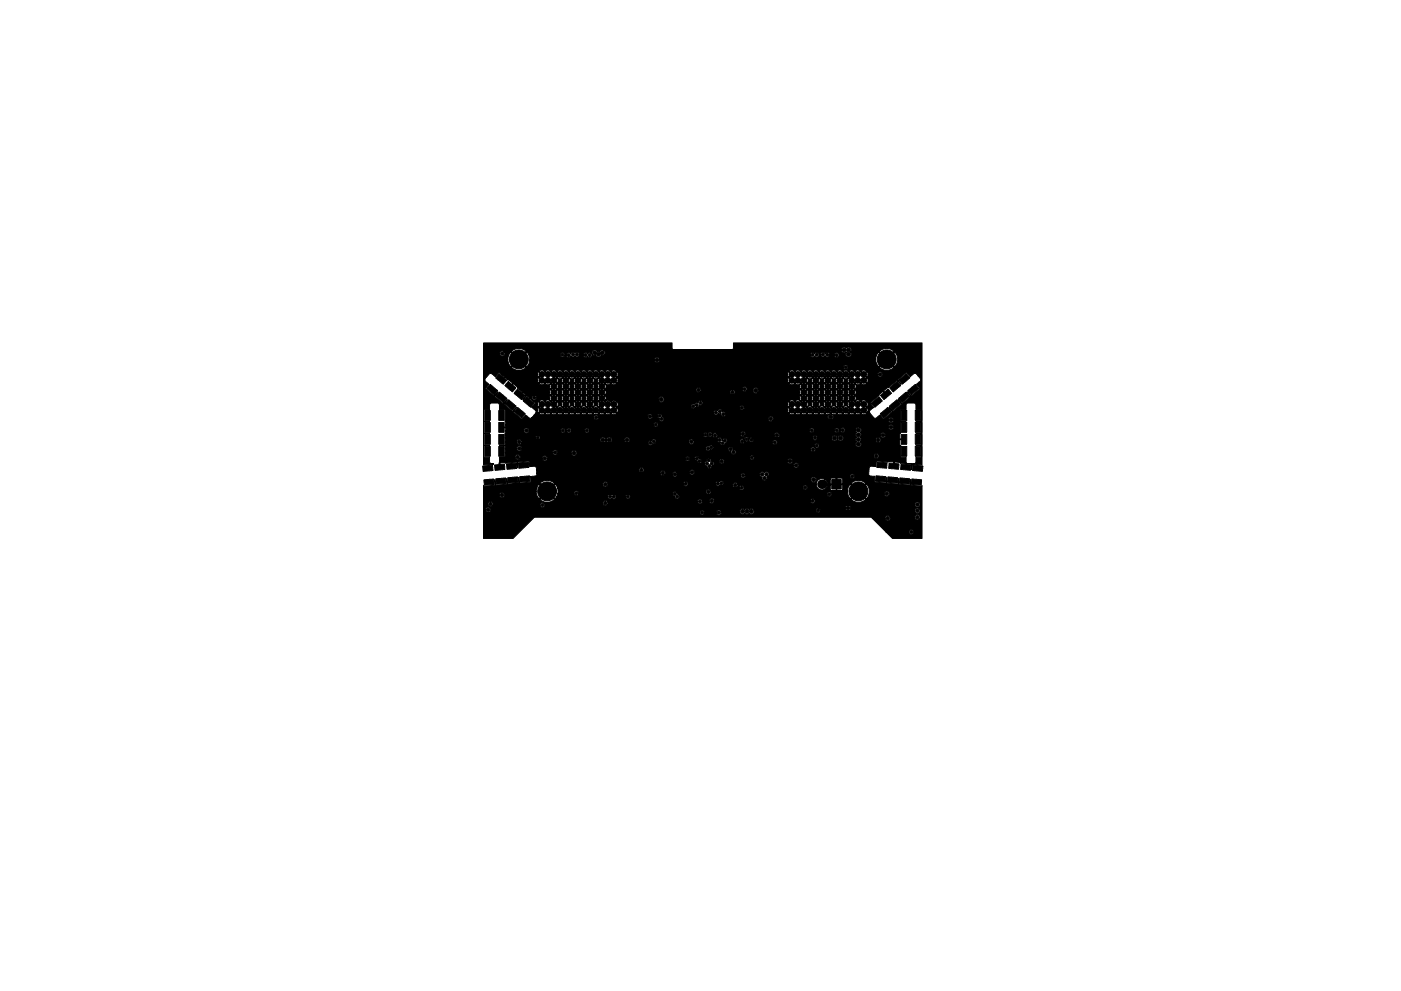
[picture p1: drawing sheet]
<svg xmlns="http://www.w3.org/2000/svg" width="297mm" height="210mm" viewBox="0 0 297 210" stroke-linecap="round" stroke-linejoin="round" font-family="sans-serif">
<g fill="#000" stroke="#000" stroke-width=".21">
<path d="M105.8 79.3l1.6 1.3-.7 .9-1.6-1.3zM102.5 72.8h40v1.1l.4 .4 12.2-.1 .4-.3v-1.1h40v25.8l-2-.1-.2 1.2v-1.2l-.7-.1 1.4-.1 .2-.3v-1h1l.2-.1v-2.3l-1.2-.1 1.2-.1v-2.3l-.1-.1-1.1-.1 1.2-.1v-2.2l-.1-.2h-1.1l1.2-.1v-2.2l-.1-.2h-1.1v-1l-.3-.4h-1.4l-.4 .4v1h-1l-.2 .1v2.3l1.2 .1-1.2 .1 .1 2.4-.2 .2v1l1 .1-.1 .1-.9 .1v.9l.2 .3-.1 2.2 .2 .2h1v1l.4 .4-1.6-.1-.2-.2-1-.1-.1 1h-.2v-1l-.9-.1-.3 .2-2.3-.3-.2 1.2-1-.1-.4 .2-.1 1.4 .2 .4 1.1 .2-.1 1 .2 .2 2.2 .2 .2-1.2v1l.1 .2 2.2 .2 .2-1.2v1.1l.1 .1 2.3 .2 .2-1.2-.1 1.1 .2 .1 2.1 .2 .2-.1v11.2h-6.3l-1.3-1.3h4.8a.5 .5 0 0 0 .7 .4 .5 .5 0 0 0 0-.9 .5 .5 0 0 0-.7 .4l-4.8 .1-2.9-2.9h2.7a.55 .55 0 0 0 .6 .5 .55 .55 0 0 0 .4-.7l5.3 .1a.55 .55 0 0 0 .9 .3 .55 .55 0 0 0-.2-1 .55 .55 0 0 0-.7 .6h-5.3a.55 .55 0 0 0-.6-.4 .55 .55 0 0 0-.4 .6h-2.7l-.5-.3h-71l-.3 .2-4.4 4.3h-6.3v-5.4h45.9a.5 .5 0 0 0 .5 .4 .5 .5 0 0 0 .5-.4l2.5 .1a.55 .55 0 0 0 .7 .4 .55 .55 0 0 0 .3-.8h4v.2a.6 .6 0 0 0 1 .2 .59 .59 0 0 0 .9 0 .6 .6 0 0 0 .8 .1 .6 .6 0 0 0 .3-.7h13.1l.2 .4 .3 .1 .5-.4 20 .1a.55 .55 0 0 0 .9 .3 .55 .55 0 0 0-.2-1 .55 .55 0 0 0-.7 .6h-20l-.1-.4-.3-.2 5.7 .1a.55 .55 0 0 0 .9 .3 .55 .55 0 0 0-.2-1 .55 .55 0 0 0-.7 .6h-5.8l-.4 .2-.1 .3h-13.1l-.1-.1a.6 .6 0 0 0-1-.1 .6 .6 0 0 0-.9 0 .6 .6 0 0 0-.7-.2 .6 .6 0 0 0-.3 .6h-4a.55 .55 0 0 0-.7-.3 .55 .55 0 0 0-.3 .6l-2.5-.1a.5 .5 0 0 0-.5-.4 .5 .5 0 0 0-.5 .5h-45.9v-.6l.5 .1a.55 .55 0 0 0 .9 .3 .55 .55 0 0 0-.2-1 .55 .55 0 0 0-.7 .6h-.5v-1.2l1 .1a.55 .55 0 0 0 .5 .4 .55 .55 0 0 0 .5-.3l10 .1a.5 .5 0 0 0 .8 .3 .5 .5 0 0 0 0-.8h12.5l.2 .4 .4 .1 .4-.2 65.2 .1a.55 .55 0 0 0 .9 .3 .55 .55 0 0 0-.2-1 .55 .55 0 0 0-.7 .6h-65.2l.1-.3-.1-.4 19.1 .1a.5 .5 0 0 0 .6 .4 .5 .5 0 0 0 .4-.6l1.5 .1a.55 .55 0 0 0 .5 .4 .55 .55 0 0 0 .5-.5l20.4 .1a.5 .5 0 0 0 .8 .3 .5 .5 0 0 0 0-.8h7.9l.2 .3a2.14 2.14 0 0 0 2.8-.3l-1.5-1.6-1.5 1.6-8.2-.1-.4 .1-.1 .4h-20.4a.55 .55 0 0 0-.5-.6 .55 .55 0 0 0-.5 .6h-1.5l-.2-.3-.3-.1-.4 .2-.1 .3h-19.1l-.5-.2a.55 .55 0 0 0-.5 .6h-12.5l-.3-.1-.4 .1-.1 .4-10-.1a.55 .55 0 0 0-.4-.7 .55 .55 0 0 0-.6 .6h-1v-1.1h12l.2 .3a2.14 2.14 0 0 0 2.8-.3l-1.5-1.6-1.5 1.6h-12v-.8l3.4 .1a.55 .55 0 0 0 .9 .3 .55 .55 0 0 0-.2-1 .55 .55 0 0 0-.7 .6h-3.4v-.9h11.2l.1 .9 .6 .7 1.5-1.6h.2l1.5 1.6 .4-.4h10.9l.3 .4 .5-.1 .5 .2 .3-.2 .1-.3h2a.5 .5 0 0 0 .8 .4 .5 .5 0 0 0 0-.9 .5 .5 0 0 0-.8 .4l-2 .1-.1-.4-.5-.1a.27 .27 0 0 1-.3 .2 .27 .27 0 0 1-.2-.2l-.5 .1-.1 .4h-10.9l.3-.7h3.4l.2 .3 .3 .1 .5-.3h19.9l.2 .4a.4 .4 0 0 1 .4 .5 .5 .5 0 0 0 .8 0 .5 .5 0 0 0-.1-.8l31.5 .1a.5 .5 0 0 0 .8 .3 .5 .5 0 0 0-.2-.9 .5 .5 0 0 0-.6 .5h-31.5h-.3l-.2-.5h6.3a.55 .55 0 0 0 .6 .5 .55 .55 0 0 0 .4-.7h29l.1 .9 .6 .7 1.5-1.6h.2l1.5 1.6 .3-.2 .4-.8 3.2 .1a.55 .55 0 0 0 .9 .3 .55 .55 0 0 0-.2-1 .55 .55 0 0 0-.7 .6l-3.2-.1a1.96 1.96 0 0 0-.7-2l-1.5 1.5h-.2l-1.5-1.5-.5 .6-.2 .9h-29a.55 .55 0 0 0-.6-.4 .55 .55 0 0 0-.4 .6l-6.6-.1-.4 .2-.1 .3h-19.9a.5 .5 0 0 0-.4-.6 .5 .5 0 0 0-.6 .5h-3.4l-.1-1.2h38.6l.1 .4 .4 .1 .3-.2 .1-.3h12.6a.5 .5 0 0 0 .7 .3 .5 .5 0 0 0 0-.8 .5 .5 0 0 0-.7 .4l-12.6 .1a.5 .5 0 0 0-.5-.5 .5 .5 0 0 0-.4 .5h-38.6l-.4-.7h10a.55 .55 0 0 0 .6 .5 .55 .55 0 0 0 .5-.6h16l.2 .3 .3 .1 .4-.1 .1-.3h5.8l.1 .2 .4 .2 .4-.2 2.8 .1a.55 .55 0 0 0 .6 .5 .55 .55 0 0 0 .4-.8l16.7 .1a1.19 1.19 0 0 0 1.1 1.1 1.19 1.19 0 0 0 1.2-1h.6v.9l.3 .3 1-.1v-1.2h.1l.1 1.3h.9l.3-.3-.1-1-3.2 .1a1.16 1.16 0 0 0-.5-1.2h1.1l.1 1h1.2v-1.2h.1v1.2l3.1-.1 1.5 1.6 1.5-1.6a2.07 2.07 0 0 0-3 0h-1.8v-.9l-.3-.3h-2.1l-.3 .3-1.3-.1a1.2 1.2 0 0 0-1.6 1.1h-16.7a.55 .55 0 0 0-.7-.3 .55 .55 0 0 0-.3 .6h-2.2a.5 .5 0 0 0 .1-.8 .5 .5 0 0 0-.8 .1l-.5-.1-.3 .5h-5.8a.5 .5 0 0 0-.5-.5 .5 .5 0 0 0-.5 .5h-16l-.1-.3a.55 .55 0 0 0-.7-.2 .55 .55 0 0 0-.3 .6l-10.2-.1-1.5 1.5h-.2l-1.5-1.5-.5 .6-.2 .9h-11.2v-1.2l.2 .1 2.2-.2v-1.1l.1 1 .2 .1 2.2-.2 .1-1.2 .1 1.1 .1 .1 6.8-.1 1.5 1.6 1.5-1.6a2.07 2.07 0 0 0-3 0h-5.7l1.2-.1-.1-1.2 .3 1.2 2.3-.2v-1.2l1.1-.1 .2-.3v-.3l26.2 .1a.55 .55 0 0 0 .9 .2l1.7 .1a.55 .55 0 0 0 .4 .4 .55 .55 0 0 0 .6-.3l13.5 .1a.5 .5 0 0 0 .6 .4 .5 .5 0 0 0 .3-.7h3.1l.1 .3a.44 .44 0 0 1 .4 .6 .55 .55 0 0 0 .9 .2h9.4v.1a.6 .6 0 0 0 1 .3 .6 .6 0 0 0-.2-1 .6 .6 0 0 0-.8 .6h-9.4l.1-.6 .2-.1h17.4a.5 .5 0 0 0 .8 .4 .5 .5 0 0 0 0-.9 .5 .5 0 0 0-.8 .4l-17.4 .1a.55 .55 0 0 0 .1-.8 .55 .55 0 0 0-.9 0l-.1-.1a.55 .55 0 0 0-.6 0 .55 .55 0 0 0-.2 .5h-3.1l-.5-.3-.3 .2-.1 .3h-13.5v-.3l-.1-.3h2.7a.55 .55 0 0 0 .8 .4 .55 .55 0 0 0 0-.9 .55 .55 0 0 0-.8 .4v.1l-2.8-.1a.55 .55 0 0 0-.8 .5l-1.6-.1a.55 .55 0 0 0-.4-.8 .55 .55 0 0 0-.6 .6h-26.2v-.6l21.7 .1a.55 .55 0 0 0 .9 .3 .55 .55 0 0 0-.2-1 .55 .55 0 0 0-.7 .6h-21.7l-.2-.8h-1.3l-.1-.6h37.2l.2 .3a.4 .4 0 0 1 .4 .5l.5 .2 .3-.3 .1-.3h.2h17.2a.55 .55 0 0 0 .8 .4 .55 .55 0 0 0 0-.9 .55 .55 0 0 0-.8 .4v.1h-17.2l.3-.5-.3-.4h1.4a.55 .55 0 0 0 .5 .5 .55 .55 0 0 0 .5-.5l13.5 .1a.55 .55 0 0 0 .9 .3 .55 .55 0 0 0-.2-1 .55 .55 0 0 0-.7 .6l-13.5-.1a.55 .55 0 0 0-.5-.5 .55 .55 0 0 0-.5 .6h-1.8a.5 .5 0 0 0-.4-.7 .5 .5 0 0 0-.5 .7l-.3 .1-.1 .4h-37.2v-.5l-.2-.1-2.2 .2v1.2l-.1-1-.2-.1-2.3 .2-.2-.2-1 .1v1h-.1l-.1-.9 .1-1.3h3.3l.1 .2a.55 .55 0 0 0 .9 .1l4.8 .1a.55 .55 0 0 0 .5 .4 .55 .55 0 0 0 .5-.5h29.3l.1 .4 .4 .1 .3-.2 .2-.2h1l.1 .3a.4 .4 0 0 1 .5 .5 .5 .5 0 0 0 .8-.1 .5 .5 0 0 0-.5-.7v-.3h10.7a.5 .5 0 0 0 .6 .4 .5 .5 0 0 0 .3-.7l25.5 .1a.55 .55 0 0 0 .9 .3 .55 .55 0 0 0-.2-1 .55 .55 0 0 0-.7 .6h-25.5l-.5-.2-.3 .1-.1 .4h-10.7l-.5-.3-.3 .2-.1 .4h-1a.5 .5 0 0 0-.5-.6 .5 .5 0 0 0-.5 .5h-29.3a.55 .55 0 0 0-.5-.6 .55 .55 0 0 0-.5 .6h-4.8a.55 .55 0 0 0-.3-.8 .55 .55 0 0 0-.7 .5h-3.3h1.1l.1-1 10.1 .1a.55 .55 0 0 0 .5 .4 .55 .55 0 0 0 .5-.3h2.9v.1a.6 .6 0 0 0 1 .3 .6 .6 0 0 0-.2-1 .6 .6 0 0 0-.8 .6h-2.9a.55 .55 0 0 0-.4-.7 .55 .55 0 0 0-.6 .5h-10.1v-.8h2.5l.1 .3a.55 .55 0 0 0 .6 .2 .55 .55 0 0 0 .3-.5h39l.2 .3 .3 .1 .5-.2 .5-.1h3.3l.2 .4a.31 .31 0 0 1 .4 .1 .31 .31 0 0 1 0 .4 .55 .55 0 0 0 1 0 .55 .55 0 0 0-.6-.8h16.5a.5 .5 0 0 0 .7 .3 .5 .5 0 0 0 0-.8 .5 .5 0 0 0-.7 .4l-16.5 .1a.55 .55 0 0 0-.5-.7 .55 .55 0 0 0-.5 .6h-3.3l.2-.3-.1-.4 21.5 .1a.5 .5 0 0 0 .8 .2 .5 .5 0 0 0-.2-.8 .5 .5 0 0 0-.6 .5h-21.5l-.4-.2-.4 .3-.6 .1-.2 .4-39-.1a.55 .55 0 0 0-.5-.5 .55 .55 0 0 0-.5 .6h-2.5l-.1-.7h-1.1l1.1-.1 .1-.6h2.5l.1 .3a.55 .55 0 0 0 .9-.1h26.8l.3 .4 .5-.1a.32 .32 0 0 1 .5-.2l.4-.3 7 .1a.55 .55 0 0 0 .7 .3 .55 .55 0 0 0 .2-.8h5.1l.2 .3 .4 .2a.5 .5 0 0 0 .4 .6 .5 .5 0 0 0 .6-.5l.5-.3h2.7l.1 .2 .3 .2 .5-.2 6 .1a.5 .5 0 0 0 .8 .2 .5 .5 0 0 0-.1-.8 .5 .5 0 0 0-.7 .5h-6l.1-.4 .4 .2 .5-.3a.5 .5 0 0 0 .7 .4 .5 .5 0 0 0 .1-.9h12.7l.2 .4 .3 .1 .5-.4h3l.1 .1a.65 .65 0 0 0 .6 .4 .65 .65 0 0 0 .6-.5 .6 .6 0 0 0 .9 .5 .6 .6 0 0 0 0-1.1 .6 .6 0 0 0-.9 .5l-.1 .1a.6 .6 0 0 0-.6-.6 .6 .6 0 0 0-.6 .6h-3a.5 .5 0 0 0-.5-.6 .5 .5 0 0 0-.5 .5l-13.1-.1-.4 .5a.5 .5 0 0 0-.6-.6 .5 .5 0 0 0-.4 .7l-.5-.3-.3 .2-.1 .4-2.7-.1a.5 .5 0 0 0-.5-.6 .5 .5 0 0 0-.5 .6l-.1-.1a.5 .5 0 0 0-.4-.6 .5 .5 0 0 0-.6 .5h-5.1a.55 .55 0 0 0-.6-.2 .55 .55 0 0 0-.4 .6l-6.9-.1a.55 .55 0 0 0-.4-.5 .55 .55 0 0 0-.7 .3l-.4 .1-.2 .4h-26.8l-.1-.6h16.7v.1a.6 .6 0 0 0 .7 .4 .6 .6 0 0 0 .5-.5l.2 .1a.6 .6 0 0 0 .7 .4 .6 .6 0 0 0 .5-.5h2.5v.1a.6 .6 0 0 0 1 .3 .6 .6 0 0 0-.2-1 .6 .6 0 0 0-.8 .6h-2.5v-.1a.6 .6 0 0 0-.7-.5 .6 .6 0 0 0-.5 .6l-.2-.1a.6 .6 0 0 0-.7-.5 .6 .6 0 0 0-.5 .6l-16.8-.1a.55 .55 0 0 0-.6 0 .55 .55 0 0 0-.2 .5h-2.5v-.9l6.4 .1a.5 .5 0 0 0 .8 .2 .5 .5 0 0 0-.1-.8 .5 .5 0 0 0-.7 .5h-6.4v-.6h42l.2 .3 .3 .1 .4-.1 .1-.4 .1 .3 .3 .2 .5-.3a.53 .53 0 0 0 .7 .4 .53 .53 0 0 0 .3-.7l5 .1a.55 .55 0 0 0 .9 .2l6.3 .1a.55 .55 0 0 0 .9 .3 .55 .55 0 0 0-.2-1 .55 .55 0 0 0-.7 .6l-6.2-.1a.55 .55 0 0 0-.4-.8 .55 .55 0 0 0-.7 .6h-4.9l-.4-.3-.4 .2-.2 .4a.5 .5 0 0 0-.4-.7 .5 .5 0 0 0-.5 .5 .5 .5 0 0 0-.5-.5 .5 .5 0 0 0-.5 .6h-42l-.1-.3 .2-.2v-.4h3.9a.55 .55 0 0 0 .5 .5 .55 .55 0 0 0 .5-.5h6.7l.2 .3 .3 .1 .4-.1 .1-.3h.3a.5 .5 0 0 0 .5 .4 .5 .5 0 0 0 .5-.4h2.8l.2 .3 .3 .1 .4-.1 .1-.4h46.7a.5 .5 0 0 0 .5 .5 .5 .5 0 0 0 .5-.5h4.3l.2 .4 .3 .1 .4-.2 .1-.3h.3a.5 .5 0 0 0 .5 .4 .5 .5 0 0 0 .5-.4h2.2l.3 .4-.2 .2a.59 .59 0 0 0 .2 .8l-.2 .2a.59 .59 0 0 0 .2 .8 .6 .6 0 0 0-.2 .9 .6 .6 0 0 0 1 0 .6 .6 0 0 0-.2-.9l.3-.3h3.1a.55 .55 0 0 0 .8 .4 .55 .55 0 0 0 0-.9 .55 .55 0 0 0-.8 .4v.1h-3.1l-.1-.4a.32 .32 0 0 1-.1-.3 .32 .32 0 0 1 .2-.3l4.1 .1a.55 .55 0 0 0 .9 .3 .55 .55 0 0 0-.2-1 .55 .55 0 0 0-.7 .6h-4.1v-.3l-.3-.4 .2-.1a.59 .59 0 0 0-.3-.9l6.2 .1a.55 .55 0 0 0 .9 .3 .55 .55 0 0 0-.2-1 .55 .55 0 0 0-.7 .6h-6.2a.6 .6 0 0 0-.8 .6l-2.2-.1a.5 .5 0 0 0-.5-.4 .5 .5 0 0 0-.5 .5l-.3-.1a.5 .5 0 0 0-.5-.4 .5 .5 0 0 0-.5 .5l-4.3-.1a.5 .5 0 0 0-.5-.4 .5 .5 0 0 0-.5 .5h-46.7a.5 .5 0 0 0-.5-.4 .5 .5 0 0 0-.5 .5l-2.8-.1a.5 .5 0 0 0-.5-.4 .5 .5 0 0 0-.5 .5l-.3-.1a.5 .5 0 0 0-.5-.4 .5 .5 0 0 0-.5 .5l-6.7-.1a.55 .55 0 0 0-.5-.5 .55 .55 0 0 0-.5 .6h-3.9l-.1-.7-.8 .1-.1-.2h.9l.1-.5 31.3 .1a.5 .5 0 0 0 .8 .2 .5 .5 0 0 0-.1-.8 .5 .5 0 0 0-.7 .5h-31.3v-.6l-.2-.2 .1-2.3-1.2-.1v-1l-.3-.4h-1.4l-.4 .4v1h-1l-.2 .2v2.2l1.2 .1h-1l-.2 .2v2.2l1.2 .2-1.2 .1v2.2l.1 .2h1.1l-1.2 .1v2.2l.1 .2h1.1l.1 1.2 .3 .2h.5l-.1 .1-2.1 .2v-18.1h.3l.9 .9-.7 .8 .1 .3 1.6 1.4 .9-.9-.6 .9v.2l1.7 1.4 .8-.8-.6 .8v.2l1.7 1.4 .9-.8-.7 1 1.8 1.5 .8-.9 1 .7 .4-.1h13.1a.5 .5 0 0 0 .6 .4 .5 .5 0 0 0 .4-.6l10.4 .1a.55 .55 0 0 0 .6 .4 .55 .55 0 0 0 .4-.7h1l.5 .5a.5 .5 0 0 0 .4 .7 .5 .5 0 0 0 .6-.5l22.1 .1a.55 .55 0 0 0 .9 .2l24.6 .1a.55 .55 0 0 0 .9 .3 .55 .55 0 0 0-.2-1 .55 .55 0 0 0-.7 .6l-24.5-.1a.55 .55 0 0 0-.4-.8 .55 .55 0 0 0-.6 .6h-22.1l-.2-.4a.27 .27 0 0 1-.3-.1 .27 .27 0 0 1 0-.4l-.1-.2-.4-.1-.3 .2-.2 .3h-1a.55 .55 0 0 0-.6-.4 .55 .55 0 0 0-.4 .6h-10.4l-.3-.3h-.2l-.4 .1-.1 .4h-13.1l.7-.9h.8l.6 .3 .7-.3a.68 .68 0 0 0 1.1 0l.7 .3 .7-.3a.68 .68 0 0 0 1.1 0l.8 .3 .7-.3a.68 .68 0 0 0 1.1 0l.7 .3 .7-.3a.68 .68 0 0 0 1.1 0l.8 .3 .7-.3a.68 .68 0 0 0 1.1 0l.7 .3 .7-.3a.68 .68 0 0 0 1.1 0l.7 .3 .6-.3-.6-.6-.5 .6-.8-.6-.5 .6-.7-.6-.6 .6-.7-.6-.5 .6-.8-.6-.5 .6-.7-.6-.6 .6-.7-.6-.6 .6-.7-.6-.5 .6-.7-.6-.6 .6-.7-.6-.6 .6-.7-.6-.5 .6-.8-.6-.5 .6-.7-.6-.6 .6h-.8l.2-.3-.2-.3h.5l.2 .5 .6-.5-.6-.6-.2 .6h-.5l-.7-.7h1.5l1.2 1.2 .6-.6 .5 .5h.3l1-.9-.4 .5 .4 .4h.3l.4-.4h.2l.5 .5 .6-.5-.4-.5 .5 .4 .4-.4-.4 .5 .6 .5 .5-.5h.2l.4 .4h.3l.4-.4-.4-.5 .5 .4 .5-.4-.4 .5 .5 .5 .6-.5h.2l.4 .4h.3l.4-.4-.4-.5 .4 .4 .5-.4-.4 .5 .4 .4h.3l.4-.4h.2l.5 .5 .6-.5-.4-.5 1.1 1 .7-.6 .6 .6 .5-.5h.2l.6 .5h20.5l.2 .3 .3 .2 .5-.4 .5 .1a.5 .5 0 0 0 .6 .6 .5 .5 0 0 0 .4-.7h13.5l.6 .3 .7-.3a.68 .68 0 0 0 1.1 0l.7 .3 .7-.3a.68 .68 0 0 0 1.1 0l.8 .3 .7-.3a.68 .68 0 0 0 1.1 0l.5 .3 .5-.1-.1 .1a.6 .6 0 0 0 .1 1 .6 .6 0 0 0 .9-.5 .6 .6 0 0 0-.8-.6l.3-.2 .6 .3 .7-.3a.68 .68 0 0 0 1.1 0l.7 .3 .7-.3a.68 .68 0 0 0 1.1 0l.8 .3 .7-.3a.68 .68 0 0 0 1.1 0l-.6-.6-.5 .6-.7-.6-.6 .6-.7-.6-.6 .6-.7-.6-.5 .6-.8-.6-.5 .6-.7-.6-.6 .6-.7-.6-.6 .6-.7-.6-.5 .6-.7-.6-.6 .6-.7-.6-.6 .6-.7-.6-.5 .6-.7-.6-.6 .6-.7-.6-.6 .6h-13.5l-.3-.3h-.4v-.3h13.9l.2 .5 .6-.5-.6-.6-.2 .6h-13.9l-.5-.3-.5 .4-.5-.1-.3 .5h-20.5l.2-.4v-.5l-.2-.2-.6 .6h-.2l.7-.7-.7-.6h.2l.6 .5h15.7l.2 .3 .2 .1 .4-.1 9.5 .1a.5 .5 0 0 0 .6 .3 .5 .5 0 0 0 .4-.6h9.5l1.2 1.2 .6-.6 .5 .5h.3l1-.9-.4 .5 .4 .4h.3l.4-.4h.2l.5 .5 .6-.5-.4-.5 .5 .4 .4-.4-.4 .5 .6 .5 .5-.5h.2l.4 .4h.3l.4-.4-.4-.5 .5 .4 .5-.4-.4 .5 .5 .5 .6-.5h.2l.4 .4h.3l.4-.4-.4-.5 .4 .4 .5-.4-.4 .5 .4 .4h.3l.4-.4h.2l.5 .5 .6-.5-.4-.5 1.1 1 .6-.6 .7 .6 .7-.5 .6 .5 .2-.3h.3l.1 .4 1 1h.4l.8-.7 .8 .9 1.8-1.5-.7-1 .8 .8 1.8-1.4v-.2l-.6-.8 .8 .8 1.7-1.4v-.2l-.6-.9 .8 .9 1.8-1.4v-.3l-.7-.8 .8-.6 .1-.4-1-1.2h-.4l-.8 .6-.7-.8h-.2l-1.7 1.5 .6 1-.6-.8-.2-.1-1.8 1.6h-.3l-.7 .6 .6 .8-.1 .1-.7-.7-.8 .6v.3l-1.8 1.4v.3l.6 .7-.9 .9h-.3v-.4l-.2-.4-.6 .6-.2-.1 .7-.6-.7-.6h.2l.6 .5h.1l.1-.5-.1-.5-.1-.1-.8 .6-.5-.6-.7 .7-.4-.6h-.3v-.3l-.5-.4-.5 .4v.3l.5 .4 .5-.4-.1 .2-.9 .8v.3h-.3l-.4 .5h-.2l-.4-.5h-.3v-.3l-.5-.4-.5 .4v.3h-.2l-.4 .5h-.2l-.4-.5h-.3v-.3l-.5-.4-.5 .4v.3h-.3l-.4 .5h-.2l-.4-.5h-.2v-.3l-.5-.4-.5 .4v.3h-.3l-.4 .5h-.2l-.4-.5h-.3v-.3l-.6-.5h.2l.6 .5h.1l-.1 .1 .6 .6 .5-.6v-.1h.1l.7-.5 .6 .5h.1v.1l.5 .6 .6-.6-.1-.1h.2l.7-.5 .5 .5h.2l-.1 .1 .6 .6 .5-.6v-.1h.1l.7-.5 .6 .5h.1v.1l.5 .6 .6-.6-.1-.1h.1l.6-.5-.6-.6-.2 .4 .1 .7-.5-.2-.5 .2 .1-.7-.2-.4-.6 .6-.7-.6-.1 .1-.2 .5 .2 .5-.6-.2-.4 .2 .1-.7-.3-.4-.5 .6-.7-.6-.2 .1-.1 .5 .1 .5-.5-.2-.5 .2 .2-.7-.3-.4-.6 .6-.7-.6-.1 .1-.2 .5 .2 .5-.5-.2-.5 .2 .1-.5-.1-.5-.1-.1-.6 .6h-.2l-.4-.5 .5 .4 .6-.6h1.4l.6 .6 .5-.6h1.4l.6 .6 .6-.6h1.4l.5 .6 .6-.5-.6-.6-.5 .5h-1.4l-.6-.5-.6 .5h-1.4l-.5-.5-.6 .5h-1.4l-.6-.5-.5 .4v.3h-.3l-.4 .6-.7-.7-1.2 1.2h-9.5l-.2-.2-.3-.1-.4 .1-.1 .4h-9.5l.2-.2 .5-.1 .2-.4 .4 .1 .3-.2h18.1l.2 .5 .6-.5-.6-.6-.2 .6h-18.1l.1-.3-.1-.4h18.4l.6 .6 .7-.6 .6 .6 .5-.6-.1-.1 .2 .1 .5-.6 .8 .6 .2-.6h.7l.3 .6 .6-.6 .7 .6 .3-.6h.7l.3 .6 .5-.6 .7 .6 .3-.6h.7l.3 .6 .6-.6 .7 .6 .3-.6h.7l.2 .6 .8-.6 .5 .6 .2-.1-.1 .1 .6 .6 .5-.6 .7 .6 .6-.6-.6-.2-.5 .2-.6-.2-.6 .1 .1-.7-.3-.3-.5 .5-.8-.5-.2 .5h-.7l-.1-.4-.2-.1-.6 .5-.7-.5-.3 .5h-.7l-.1-.4-.2-.1-.5 .5-.7-.5-.3 .5h-.7l-.1-.4-.2-.1-.6 .5-.7-.5-.3 .5h-.7v-.4l-.2-.1-.8 .5-.5-.5-.3 .4 .1 .6-.5-.1-.7 .2a.68 .68 0 0 0-1.1 0h-18.4l-.4-.1-.4 .1-.1 .5-.3-.1-.4 .3h-.5l-.3 .5h-15.6l.1-.5-.1-.5-.1-.1-.6 .6h-.2l-.5-.6-.7 .7-.4-.6h-.3v-.3l-.5-.4-.5 .4v.3l.5 .4 .5-.4-.1 .2-.9 .8v.3h-.3l-.4 .5h-.2l-.4-.5h-.3v-.3l-.5-.4-.5 .4v.3h-.2l-.4 .5h-.2l-.4-.5h-.3v-.3l-.5-.4-.5 .4v.3h-.3l-.4 .5h-.2l-.4-.5h-.2v-.3l-.5-.4-.5 .4v.3h-.3l-.4 .5h-.2l-.4-.5h-.3v-.3l-.6-.5h.2l.6 .5h.1l-.1 .1 .6 .6 .5-.6v-.1h.1l.6-.5h.1l.6 .5h.1v.1l.5 .6 .6-.6-.1-.1h.2l.5-.5h.2l.5 .5h.2l-.1 .1 .6 .6 .5-.6v-.1h.1l.6-.5h.1l.6 .5h.1v.1l.5 .6 .6-.6-.1-.1h.1l.6-.5-.6-.6-.2 .4 .1 .7-.5-.2-.5 .2 .2-.5-.2-.5-.1-.1-.6 .6h-.1l-.6-.6-.3 .4 .2 .7-.6-.2-.4 .2 .1-.5-.1-.5-.2-.1-.5 .6h-.2l-.5-.6-.3 .4 .1 .7-.5-.2-.5 .2 .2-.5-.2-.5-.1-.1-.6 .6h-.1l-.6-.6-.3 .4 .2 .7-.5-.2-.5 .2 .1-.5-.1-.5-.1-.1-.6 .6h-.2l-.4-.5 .5 .4 .6-.6h1.4l.6 .6 .5-.6h1.4l.6 .6 .6-.6h1.4l.5 .6 .6-.6-.6-.5-.5 .5h-1.4l-.6-.5-.6 .5h-1.4l-.5-.5-.6 .5h-1.4l-.6-.5-.5 .4v.3h-.3l-.4 .6-.7-.7-1.2 1.2h-1.5l.5-.6h.7l.2 .5 .6-.5-.6-.6-.2 .6h-.7l.2-.3-.4-.4h1.2l.6 .6 .7-.6 .5 .6 .6-.6-.1-.1 .2 .1 .5-.6h.2l.6 .6 .2-.6h.7l.3 .6 .6-.6h.1l.6 .6 .3-.6h.7l.3 .6 .5-.6h.2l.5 .6 .3-.6h.7l.3 .6 .6-.6h.1l.6 .6 .3-.6h.7l.2 .6 .6-.6h.2l.5 .6 .2-.1-.1 .1 .5 .6 .6-.6 .7 .6 .6-.6a.68 .68 0 0 0-1.1 0l-.6-.2-.6 .1 .1-.2h11.1v.1a.6 .6 0 0 0 1 .3 .6 .6 0 0 0-.2-1 .6 .6 0 0 0-.8 .6h-11.1v-.5l-.3-.3-.5 .5h-.2l-.6-.5-.2 .5h-.7l-.1-.4-.2-.1-.6 .5h-.1l-.6-.5-.3 .5h-.7l-.1-.4-.2-.1-.5 .5h-.2l-.5-.5-.3 .5h-.7l-.1-.4-.2-.1-.6 .5h-.1l-.6-.5-.3 .5h-.7v-.4l-.2-.1-.6 .5h-.2l-.5-.5-.3 .4 .1 .6-.5-.1-.7 .2-.5-.2-.6 .2h-1.2l-.8-.7h.5a.5 .5 0 0 0 .7 .4 .5 .5 0 0 0 0-.8 .5 .5 0 0 0-.7 .3l-.5 .1-.7-.4-.8 .8 .7-.9h5.4l.5 .5 .6-.5h1.4l.6 .5 .5-.5h1.4l.6 .5 .6-.5h1.4l.5 .5 .6-.5h1.4l.6 .5 .5-.5h41.8l.5 .5 .6-.5h1.4l.6 .5 .5-.5h1.4l.6 .5 .6-.5h1.4l.5 .5 .6-.5h1.4l.6 .5 .5-.5-.5-.6-.6 .6h-1.4l-.6-.6-.5 .6h-1.4l-.6-.6-.6 .6h-1.4l-.5-.6-.6 .6h-1.4l-.6-.6-.5 .6h-41.8l-.5-.6-.6 .6h-1.4l-.6-.6-.5 .6h-1.4l-.6-.6-.6 .6h-1.4l-.5-.6-.6 .6h-1.4l-.6-.6-.5 .6h-5.4l-.6-.6h5.6l.3 .5 .5-.6h.2l.6 .6 .2-.5h.7l.3 .5 .6-.6h.1l.6 .6 .3-.5h.7l.3 .5 .5-.6h.2l.5 .6 .3-.5h.7l.3 .5 .6-.6h.1l.6 .6 .3-.5h.7l.2 .5 .6-.6h.2l.5 .6 .3-.4-.1-.6h19.2l.1 .4 .3 .1h6.8a.55 .55 0 0 0 .9 .3 .55 .55 0 0 0-.2-.9 .55 .55 0 0 0-.7 .5h-6.5l.3-.2v-.4h8.8l.2 .3 .2 .1 .5-.1h1.4v.1a.59 .59 0 0 0 1 .3h8.8l.3 .5 .5-.6 .8 .6 .2-.5h.7l.3 .5 .6-.6 .7 .6 .3-.5h.7l.3 .5 .5-.6 .7 .6 .3-.5h.7l.3 .5 .6-.6 .7 .6 .3-.5h.7l.2 .5 .8-.6 .5 .6a.68 .68 0 0 0 0-1.1l-.5 .5-.8-.5-.2 .6h-.7l-.1-.4-.2-.2-.6 .5-.7-.5-.3 .6h-.7l-.1-.4-.2-.2-.5 .5-.7-.5-.3 .6h-.7l-.1-.4-.2-.2-.6 .5-.7-.5-.3 .6h-.7v-.4l-.2-.2-.8 .5-.5-.5-.3 .6h-8.8l.1-.4v-.3h9.1l.5 .6 .6-.6h1.4l.6 .6 .5-.6h1.4l.6 .6 .6-.6h1.4l.5 .6 .6-.6h1.4l.6 .6 .5-.6-.5-.5-.6 .5h-1.4l-.6-.5-.5 .5h-1.4l-.6-.5-.6 .5h-1.4l-.5-.5-.6 .5h-1.4l-.6-.5-.5 .5h-9.1a.6 .6 0 0 0-.7-.3 .6 .6 0 0 0-.4 .6h-1.4a.5 .5 0 0 0-.2-.8 .5 .5 0 0 0-.7 .5h-8.8l-.2-.3a.55 .55 0 0 0-.6 0 .55 .55 0 0 0-.2 .5l-19.4-.1-.5 .5h-.2l-.6-.5-.2 .6h-.7l-.1-.4-.2-.2-.6 .5h-.1l-.6-.5-.3 .6h-.7l-.1-.4-.2-.2-.5 .5h-.2l-.5-.5-.3 .6h-.7l-.1-.4-.2-.2-.6 .5h-.1l-.6-.5-.3 .6h-.7v-.4l-.2-.2-.6 .5h-.2l-.5-.5-.3 .6h-5.6l-.8-.7h6.8l.5 .6 .6-.6h1.4l.6 .6 .5-.6h1.4l.6 .6 .6-.6h1.4l.5 .6 .6-.6h1.4l.6 .6 .5-.6-.5-.5-.6 .5h-1.4l-.6-.5-.5 .5h-1.4l-.6-.5-.6 .5h-1.4l-.5-.5-.6 .5h-1.4l-.6-.5-.5 .5h-6.8l-1.2-1.2-.7 .7-.1-.1 .6-.7h5.6l.6 .3 .7-.3 .4 .3 .6-.1-.1 .7 .3 .3 .5-.5h.2l.6 .5 .2-.5h.7l.3 .5 .6-.5h.1l.6 .5 .3-.5h.7l.3 .5 .5-.5h.2l.5 .5 .3-.5h.7l.3 .5 .6-.5h.1l.6 .5 .3-.5h.7l.2 .5 .6-.5h.2l.5 .5 .3-.4-.1-.6 .5 .1 .7-.3a.68 .68 0 0 0 1.1 0h36.6l.6 .3 .7-.3 .4 .3 .6-.1-.1 .7 .3 .3 .5-.5 .8 .5 .2-.5h.7l.3 .5 .6-.5 .7 .5 .3-.5h.7l.3 .5 .5-.5 .7 .5 .3-.5h.7l.3 .5 .6-.5 .7 .5 .3-.5h.7l.2 .5 .8-.5 .5 .5 .3-.4-.1-.6 .5 .1 .7-.3a.68 .68 0 0 0 1.1 0l-.6-.5-.5 .5-.7-.5-.6 .5 .1 .2-.2-.1-.5 .6-.8-.6-.2 .6h-.7l-.1-.4-.2-.2-.6 .6-.7-.6-.3 .6h-.7l-.1-.4-.2-.2-.5 .6-.7-.6-.3 .6h-.7l-.1-.4-.2-.2-.7 .6-.6-.6-.3 .6h-.7v-.4l-.2-.2-.8 .6-.5-.6-.2 .1 .1-.2-.5-.5-.6 .5-.7-.5-.6 .5h-36.6l-.6-.5-.7 .5-.6-.5-.5 .5 .1 .2-.2-.1-.5 .6h-.2l-.6-.6-.2 .6h-.7l-.1-.4-.2-.2-.6 .6h-.1l-.6-.6-.3 .6h-.7l-.1-.4-.2-.2-.5 .6h-.2l-.5-.6-.3 .6h-.7l-.1-.4-.2-.2-.6 .6h-.1l-.6-.6-.3 .6h-.7v-.4l-.2-.2-.6 .6h-.2l-.5-.6-.2 .1 .1-.2-.6-.5-.5 .5-.7-.5-.6 .5h-5.6l-.7-.6h6l.2 .6 .6-.6-.6-.5-.2 .5h-6l-.4-.1-.5-.5h7.2l1.2 1.2 .7-.7 .4 .6h.3v.3l.5 .4 .6-.6h1.4l.6 .6 .5-.6h1.4l.6 .6 .6-.6h1.4l.5 .6 .6-.6-.6-.5-.5 .5h-1.4l-.6-.5-.6 .5h-1.4l-.5-.5-.6 .5h-1.4l-.6-.5-.5 .4 .4-.5h.2l.6 .6 .1-.1 .1-.5-.1-.5 .5 .2 .5-.2-.1 .7 .2 .4 .6-.6h.1l.6 .6 .1-.1 .2-.5-.2-.5 .6 .2 .4-.2-.1 .7 .3 .4 .5-.6h.2l.5 .6 .2-.1 .1-.5-.1-.5 .5 .2 .5-.2-.2 .7 .3 .4 .6-.6h.1l.6 .6 .1-.1 .2-.5-.2-.5 .5 .2 .5-.2-.1 .7 .2 .4 .6-.6-.6-.5h-.1l.1-.1-.6-.6-.5 .6v.1h-.1l-.6 .5h-.1l-.6-.5h-.1v-.1l-.5-.6-.6 .6 .1 .1h-.2l-.5 .5h-.2l-.5-.5h-.2l.1-.1-.6-.6-.5 .6v.1h-.1l-.6 .5h-.1l-.6-.5h-.1v-.1l-.5-.6-.6 .6 .1 .1h-.1l-.6 .5h-.2l.6-.5v-.3h.3l.4-.5h.2l.4 .5h.3v.3l.5 .4 .5-.4v-.3h.2l.4-.5h.2l.4 .5h.3v.3l.5 .4 .5-.4v-.3h.3l.4-.5h.2l.4 .5h.2v.3l.5 .4 .5-.4v-.3h.3l.4-.5h.2l.4 .5h.3v.3l.9 .8 .1 .2-.5-.4-.5 .4v.3l.5 .4 .5-.4v-.3h.3l.4-.6 .7 .7 .5-.6h.2l.6 .6 .2-.6h36l.2 .6 .6-.6-.6-.5-.2 .5h-36v-.4l-.2-.1-.6 .5h-.2l.7-.6h36.6l1.2 1.2 .7-.7 .4 .6h.3v.3l.5 .4 .6-.6h1.4l.6 .6 .5-.6h1.4l.6 .6 .6-.6h1.4l.5 .6 .6-.6-.6-.5-.5 .5h-1.4l-.6-.5-.6 .5h-1.4l-.5-.5-.6 .5h-1.4l-.6-.5-.5 .4 .4-.5h.2l.6 .6 .1-.1 .1-.5-.1-.5 .5 .2 .5-.2-.2 .5 .2 .5 .1 .1 .7-.6 .6 .6 .3-.4-.2-.7 .6 .2 .4-.2-.1 .5 .1 .5 .2 .1 .7-.6 .5 .6 .3-.4-.1-.7 .5 .2 .5-.2-.2 .5 .2 .5 .1 .1 .7-.6 .6 .6 .3-.4-.2-.7 .5 .2 .5-.2-.1 .7 .2 .4 .6-.6-.6-.5h-.1l.1-.1-.6-.6-.5 .6v.1h-.1l-.6 .5-.7-.5h-.1v-.1l-.5-.6-.6 .6 .1 .1h-.2l-.5 .5-.7-.5h-.2l.1-.1-.6-.6-.5 .6v.1h-.1l-.6 .5-.7-.5h-.1v-.1l-.5-.6-.6 .6 .1 .1h-.1l-.6 .5h-.2l.6-.5v-.3h.3l.4-.5h.2l.4 .5h.3v.3l.5 .4 .5-.4v-.3h.2l.4-.5h.2l.4 .5h.3v.3l.5 .4 .5-.4v-.3h.3l.4-.5h.2l.4 .5h.2v.3l.5 .4 .5-.4v-.3h.3l.4-.5h.2l.4 .5h.3v.3l.9 .8 .1 .2-.5-.4-.5 .4v.3l.5 .4 .5-.4v-.3h.3l.4-.6 .7 .7 .5-.6 .8 .6 .1-.1 .1-.5-.1-.5h-.1l-.6 .5h-.2l.7-.6-.7-.7 .8 .6 .2-.5h2.1a.55 .55 0 0 0 .8 .4 .55 .55 0 0 0 0-.9 .55 .55 0 0 0-.8 .4v.1h-2.1v-.4l-.2-.2-.8 .5-.5-.5-.7 .6-.6-.6-1.1 1 .4-.5-.4-.5h-.3l-.4 .5h-.2l-.5-.5-.6 .5 .4 .5-.5-.4-.4 .4 .4-.5-.4-.5h-.3l-.4 .5h-.2l-.6-.5-.5 .5 .4 .5-.5-.4-.5 .4 .4-.5-.4-.5h-.3l-.4 .5h-.2l-.5-.5-.6 .5 .4 .5-.4-.4-.5 .4 .4-.5-.4-.5h-.3l-.4 .5h-.2l-.5-.5-.6 .5 .4 .5-1-1h-.3l-.5 .6-.6-.6-1.2 1.2h-36.6l-.7-.6 .2-.1 .6 .6 .2-.5h36l.2 .5 .6-.6-.6-.5-.2 .6h-36v-.4l-.2-.2-.6 .5h-.2l-.5-.5-.6 .6-.7-.6-1.1 1 .4-.5-.6-.5-.5 .5h-.2l-.4-.5h-.3l-.4 .5 .4 .5-.5-.4-.4 .4 .4-.5-.6-.5-.5 .5h-.2l-.4-.5h-.3l-.4 .5 .4 .5-.5-.4-.5 .4 .4-.5-.5-.5-.6 .5h-.2l-.4-.5h-.3l-.4 .5 .4 .5-.4-.4-.5 .4 .4-.5-.6-.5-.5 .5h-.2l-.4-.5h-.3l-.4 .5 .4 .5-1-1h-.3l-.5 .6-.6-.6-1.2 1.2h-7.2l-.8-.6h7.7l.2 .5 .6-.6-.6-.5-.2 .6h-7.7l-.5-.4-.8 .8-1-.7-.3 .2-.9 1.2h-.3v-1.8h11.8l.6 .6 .5-.6 .7 .6 .6-.6 .7 .6 .6-.6 .7 .6 .5-.6 .8 .6 .5-.6 .7 .6 .6-.6 .7 .6 .6-.6 .7 .6 .5-.6 .7 .6 .6-.6 .7 .6 .6-.6 .7 .6 .5-.6 .7 .6 .6-.6 .7 .6 .6-.6h36.6l.6 .6 .5-.6 .8 .6 .5-.6 .7 .6 .6-.6 .7 .6 .5-.6 .8 .6 .5-.6 .7 .6 .6-.6 .7 .6 .6-.6 .7 .6 .5-.6 .7 .6 .6-.6 .7 .6 .6-.6 .7 .6 .5-.6 .8 .6 .7-.6 .5 .6 .6-.6a.68 .68 0 0 0-1.1 0l-.8-.3-.7 .3a.68 .68 0 0 0-1.1 0l-.7-.3-.7 .3a.68 .68 0 0 0-1.1 0l-.8-.3-.6 .3a.68 .68 0 0 0-1.2 0l-.7-.3-.7 .3a.68 .68 0 0 0-1.1 0l-.7-.3-.7 .3a.68 .68 0 0 0-1.1 0l-.8-.3-.7 .3a.68 .68 0 0 0-1.1 0h-36.6l-.6-.3-.7 .3a.68 .68 0 0 0-1.1 0l-.7-.3-.7 .3a.68 .68 0 0 0-1.1 0l-.8-.3-.7 .3a.68 .68 0 0 0-1.1 0l-.7-.3-.7 .3a.68 .68 0 0 0-1.1 0l-.8-.3-.7 .3a.68 .68 0 0 0-1.1 0l-.7-.3-.7 .3a.68 .68 0 0 0-1.1 0l-.7-.3-.6 .3h-11.8v-.9h6a2.08 2.08 0 0 0 3 .1l67.3 .1a.5 .5 0 0 0 .6 .3 .5 .5 0 0 0 .4-.5h6.7l.2 .3a2.14 2.14 0 0 0 2.8-.3l-1.5-1.6-1.5 1.6h-6.7l-.2-.3-.4-.2-.3 .2-.1 .4h-67.3v-.1l-1.5-1.6-1.5 1.6h-6v-1.7h5.2l.1 .9 .6 .7 1.5-1.6h.2l1.5 1.6a1.77 1.77 0 0 0 .7-1.4l26.5 .1a.55 .55 0 0 0 .6 .4 .55 .55 0 0 0 .4-.7h45.9l.1 .9 .6 .7 1.5-1.6h.2l1.5 1.6 .3-.2a2.14 2.14 0 0 0-.3-2.9l-1.5 1.5h-.2l-1.5-1.5-.5 .6-.2 .9h-45.9a.55 .55 0 0 0-.6-.4 .55 .55 0 0 0-.4 .6h-26.5l-.2-1.1h6.7l.1 .3 .3 .1 .4-.1 .1-.2h.4l.1 .3 .3 .1 .4-.1 .2-.2 .5 .2a.28 .28 0 0 1 .3-.2 .28 .28 0 0 1 .3 .2h.4l.2-.3h.9l.2 .3 .2 .1 .5-.1a.5 .5 0 0 0 .8 0 .5 .5 0 0 0-.1-.8l.2 .1a.66 .66 0 0 0 .9 .4 .67 .67 0 0 0 1.1 0l44.3-.1 .2 .4 .3 .1 .4-.3 .6 .2 .4-.4h.3l.2 .3 .2 .1 .5-.3 .5 .4 .5-.4h1a.5 .5 0 0 0 .8 .4 .5 .5 0 0 0 0-.9 .5 .5 0 0 0-.8 .4l-1 .1a.49 .49 0 0 0-.4-.6 .49 .49 0 0 0-.6 .3l-.5-.3-.3 .1-.1 .4h-.3l-.2-.4-.5-.1a.29 .29 0 0 1-.3 .2 .29 .29 0 0 1-.3-.2l-.4 .1-.2 .4h-43.7l.1-.1a.59 .59 0 0 0-.3-.9h50.5v.1a.69 .69 0 0 0 1.1 .3 .6 .6 0 0 0 0 .9 .6 .6 0 0 0 .8 0 .6 .6 0 0 0 0-.9l6.2-.1 1.5 1.6 1.5-1.6-.2-.3a2.14 2.14 0 0 0-2.8 .3l-6.1-.1a.66 .66 0 0 0-.2-.8 .66 .66 0 0 0-.8 .1 .6 .6 0 0 0-.7-.1 .6 .6 0 0 0-.3 .6h-50.8a1.06 1.06 0 0 1-1.4 0 .6 .6 0 0 0-.7 .6l-.5-.1-.4 .3-.4-.3-.4 .2-.1 .4h-.9v-.4l-.3-.2-.6 .2-.5-.2a.35 .35 0 0 1-.7 .1l-.4 .1-.2 .4-.4-.1a.5 .5 0 0 0-.4-.5 .5 .5 0 0 0-.5 .5h-6.7l-.5-.6-1.5 1.5h-.2l-1.5-1.5-.5 .6-.2 .9h-5.2v-1.2h3.5a.55 .55 0 0 0 .7 .5 .55 .55 0 0 0 .2-.9h1.6l1.5 1.6 1.5-1.6-.2-.3a2.14 2.14 0 0 0-2.8 .3h-1.7a.55 .55 0 0 0-.6-.1 .55 .55 0 0 0-.2 .5h-3.5zM102.3 98.9l2.1-.2 .1 1.1-2.1 .2zM103.9 81.6l1.6 1.3-.7 .9-1.6-1.4zM102.8 94.7h1.2v2.1h-1.2zM102.8 92.2h1.2v2.1h-1.2zM102.8 89.6h1.2v2.1h-1.2zM102.8 87.1h1.2v2.1h-1.2zM104.9 98.7l2.1-.2 .1 1.1-2.1 .2zM105.9 83.2l1.6 1.3-.8 .9-1.6-1.3zM105.7 94.7h1.2v2.1h-1.2zM105.7 92.2h1.2v2.1h-1.2z"/>
<path d="M105.7 89.6h1.2v2.1h-1.2zM105.7 87.1h1.2v2.1h-1.2zM107.4 98.4l2.1-.2 .1 1.2-2.1 .2zM107.8 80.9l1.6 1.4-.8 .9-1.6-1.4zM107.8 84.8l1.6 1.4-.7 .8-1.6-1.3zM109.7 82.6l1.6 1.3-.7 .9-1.6-1.4zM109.8 86.5l1.6 1.3-.8 .9-1.6-1.4zM109.9 98.2l2.1-.2 .1 1.2-2.1 .2zM111.7 84.2l1.6 1.3-.8 .9-1.6-1.3zM184.7 85.5l1.6-1.3 .8 .9-1.6 1.3zM186 98l2.1 .2-.1 1.1-2.1-.1zM186.6 87.8l1.6-1.4 .8 .9-1.6 1.4z"/>
<path d="M186.7 83.9l1.6-1.3 .7 .8-1.6 1.4zM188.5 98.2l2.1 .2-.1 1.2-2.1-.2zM188.6 86.2l1.6-1.4 .7 .9-1.6 1.3zM188.6 82.3l1.6-1.4 .8 .9-1.6 1.3zM190.5 84.5l1.6-1.3 .8 .9-1.6 1.3zM190.6 80.6l1.6-1.3 .7 .9-1.6 1.3zM191 98.5l2.1 .1-.1 1.2-2.1-.2zM191.1 87.1h1.2v2.1h-1.2zM191.1 89.6h1.2v2.1h-1.2zM191.1 92.2h1.2v2.1h-1.2zM191.1 94.7h1.2v2.1h-1.2zM192.5 82.9l1.6-1.4 .7 .9-1.6 1.4z"/>
<path d="M193.6 98.7l2.1 .2-.1 1.1-2.1-.2zM194 87.1h1.2v2.1h-1.2zM194 89.6h1.2v2.1h-1.2zM194 92.2h1.2v2.1h-1.2zM194 94.7h1.2v2.1h-1.2zM102.6 101.8l2.1-.2 .1 1.2-2.1 .2zM105.1 101.6l2.1-.2 .1 1.1-2.1 .2zM107.6 101.4l2.1-.2 .1 1.1-2.1 .2zM110.2 101.1l2.1-.1 .1 1.1-2.1 .2zM176.3 101.7h2v2h-2zM185.7 100.9l2.1 .2-.1 1.2-2.1-.2zM188.3 101.2l2.1 .2-.1 1.1-2.1-.2z"/>
<path d="M190.8 101.4l2.1 .2-.1 1.1-2.1-.2zM193.3 101.6l2.1 .2-.1 1.1-2.1-.1z"/>
<circle cx="106.5" cy="75" r=".35"/>
<circle cx="110" cy="76.2" r="2"/>
<circle cx="114.9" cy="79.4" r=".6"/>
<circle cx="116.1" cy="79.4" r=".6"/>
<circle cx="116.8" cy="75.1" r=".35"/>
<circle cx="117.3" cy="74.4" r=".35"/>
<circle cx="117.4" cy="79.4" r=".6"/>
<circle cx="117.8" cy="75.1" r=".35"/>
<circle cx="118.7" cy="79.4" r=".6"/>
<circle cx="119.3" cy="75.2" r=".3"/>
<circle cx="120" cy="79.4" r=".6"/>
<circle cx="120.6" cy="75.3" r=".3"/>
<circle cx="121.2" cy="79.4" r=".6"/>
<circle cx="121.5" cy="75.2" r=".3"/>
<circle cx="122.3" cy="75.2" r=".3"/>
<circle cx="122.5" cy="79.4" r=".6"/>
<circle cx="123.8" cy="79.4" r=".6"/>
<circle cx="124.2" cy="75.3" r=".3"/>
<circle cx="125" cy="75.3" r=".3"/>
<circle cx="125" cy="79.4" r=".6"/>
<circle cx="126.1" cy="74.8" r=".4"/>
<circle cx="126.3" cy="79.4" r=".6"/>
<circle cx="126.9" cy="75.1" r=".4"/>
<circle cx="127.6" cy="79.4" r=".6"/>
<circle cx="127.7" cy="74.8" r=".4"/>
<circle cx="128.8" cy="79.4" r=".6"/>
<circle cx="129.2" cy="76.6" r=".35"/>
<circle cx="129.8" cy="76" r=".35"/>
<circle cx="130.1" cy="79.4" r=".6"/>
<circle cx="133.6" cy="76.2" r=".35"/>
<circle cx="139.3" cy="76.3" r=".35"/>
<circle cx="148.2" cy="76.6" r=".35"/>
<circle cx="157.8" cy="76.6" r=".35"/>
<circle cx="167.9" cy="79.4" r=".6"/>
<circle cx="169.2" cy="79.4" r=".6"/>
<circle cx="169.8" cy="75.2" r=".35"/>
<circle cx="170.4" cy="79.4" r=".6"/>
<circle cx="170.7" cy="75.2" r=".35"/>
<circle cx="171.7" cy="79.4" r=".6"/>
<circle cx="172.3" cy="75.3" r=".3"/>
<circle cx="173" cy="79.4" r=".6"/>
<circle cx="173.2" cy="75.3" r=".3"/>
<circle cx="174.2" cy="79.4" r=".6"/>
<circle cx="174.5" cy="75.2" r=".3"/>
<circle cx="175.4" cy="75.3" r=".3"/>
<circle cx="175.5" cy="79.4" r=".6"/>
<circle cx="176.8" cy="79.4" r=".6"/>
<circle cx="177.4" cy="75.3" r=".3"/>
<circle cx="178" cy="79.4" r=".6"/>
<circle cx="179" cy="74.2" r=".4"/>
<circle cx="179.3" cy="77.9" r=".3"/>
<circle cx="179.3" cy="79.4" r=".6"/>
<circle cx="179.9" cy="74.2" r=".4"/>
<circle cx="179.9" cy="75.1" r=".4"/>
<circle cx="180.6" cy="79.4" r=".6"/>
<circle cx="181.2" cy="78" r=".35"/>
<circle cx="181.9" cy="79.4" r=".6"/>
<circle cx="183.1" cy="79.4" r=".6"/>
<circle cx="186.6" cy="79.4" r=".35"/>
<circle cx="188" cy="76.2" r="2"/>
<circle cx="107.8" cy="96.6" r=".35"/>
<circle cx="109.8" cy="97" r=".35"/>
<circle cx="110.1" cy="95.1" r=".35"/>
<circle cx="110.1" cy="93.7" r=".35"/>
<circle cx="111.6" cy="91.3" r=".35"/>
<circle cx="113.2" cy="84.4" r=".3"/>
<circle cx="114" cy="92.8" r=".3"/>
<circle cx="114.9" cy="87.1" r=".6"/>
<circle cx="114.9" cy="80.7" r=".6"/>
<circle cx="114.9" cy="85.8" r=".6"/>
<circle cx="115.5" cy="97.2" r=".35"/>
<circle cx="115.8" cy="89.8" r=".35"/>
<circle cx="116.1" cy="85.8" r=".6"/>
<circle cx="116.1" cy="80.7" r=".6"/>
<circle cx="116.1" cy="87.1" r=".6"/>
<circle cx="116.8" cy="91.3" r=".35"/>
<circle cx="117.4" cy="82" r=".6"/>
<circle cx="117.4" cy="87.1" r=".6"/>
<circle cx="117.4" cy="85.8" r=".6"/>
<circle cx="117.4" cy="84.5" r=".6"/>
<circle cx="117.4" cy="80.7" r=".6"/>
<circle cx="117.4" cy="83.2" r=".6"/>
<circle cx="117.7" cy="96" r=".35"/>
<circle cx="118.1" cy="91.3" r=".35"/>
<circle cx="118.7" cy="87.1" r=".6"/>
<circle cx="119.3" cy="91.3" r=".3"/>
<circle cx="120" cy="84.5" r=".6"/>
<circle cx="120" cy="87.1" r=".6"/>
<circle cx="120" cy="85.8" r=".6"/>
<circle cx="120" cy="82" r=".6"/>
<circle cx="120" cy="80.7" r=".6"/>
<circle cx="120" cy="83.2" r=".6"/>
<circle cx="120.6" cy="91.3" r=".3"/>
<circle cx="121.2" cy="87.1" r=".6"/>
<circle cx="121.7" cy="96.1" r=".4"/>
<circle cx="122.5" cy="82" r=".6"/>
<circle cx="122.5" cy="87.1" r=".6"/>
<circle cx="122.5" cy="83.2" r=".6"/>
<circle cx="122.5" cy="85.8" r=".6"/>
<circle cx="122.5" cy="84.5" r=".6"/>
<circle cx="122.5" cy="80.7" r=".6"/>
<circle cx="122.5" cy="98.9" r=".35"/>
<circle cx="123.8" cy="87.1" r=".6"/>
<circle cx="124.4" cy="91.3" r=".3"/>
<circle cx="125" cy="85.8" r=".6"/>
<circle cx="125" cy="87.1" r=".6"/>
<circle cx="125" cy="84.5" r=".6"/>
<circle cx="125" cy="80.7" r=".6"/>
<circle cx="125" cy="83.2" r=".6"/>
<circle cx="125" cy="82" r=".6"/>
<circle cx="126.3" cy="87.1" r=".6"/>
<circle cx="126.4" cy="88.5" r=".3"/>
<circle cx="127.6" cy="85.8" r=".6"/>
<circle cx="127.6" cy="84.5" r=".6"/>
<circle cx="127.6" cy="87.1" r=".6"/>
<circle cx="127.6" cy="83.2" r=".6"/>
<circle cx="127.6" cy="80.7" r=".6"/>
<circle cx="127.6" cy="82" r=".6"/>
<circle cx="127.8" cy="93.3" r=".4"/>
<circle cx="128.8" cy="85.8" r=".6"/>
<circle cx="128.8" cy="80.7" r=".6"/>
<circle cx="128.8" cy="87.1" r=".6"/>
<circle cx="129.1" cy="89.8" r=".35"/>
<circle cx="129.2" cy="93.3" r=".4"/>
<circle cx="130.1" cy="87.1" r=".6"/>
<circle cx="130.1" cy="85.8" r=".6"/>
<circle cx="130.1" cy="80.7" r=".6"/>
<circle cx="131.5" cy="89.2" r=".35"/>
<circle cx="132.9" cy="93.3" r=".4"/>
<circle cx="136" cy="99.7" r=".35"/>
<circle cx="137.7" cy="87.2" r=".35"/>
<circle cx="137.8" cy="99.8" r=".35"/>
<circle cx="137.8" cy="88.3" r=".35"/>
<circle cx="137.9" cy="93.9" r=".3"/>
<circle cx="138.6" cy="93.6" r=".3"/>
<circle cx="138.9" cy="80" r=".35"/>
<circle cx="139" cy="96.5" r=".35"/>
<circle cx="139" cy="90.1" r=".3"/>
<circle cx="139.8" cy="88.2" r=".3"/>
<circle cx="140.2" cy="84.7" r=".4"/>
<circle cx="140.3" cy="88.9" r=".3"/>
<circle cx="142.4" cy="95.7" r=".35"/>
<circle cx="143.2" cy="95.2" r=".35"/>
<circle cx="143.5" cy="82.7" r=".35"/>
<circle cx="144.3" cy="95.2" r=".35"/>
<circle cx="145.3" cy="98.8" r=".35"/>
<circle cx="145.8" cy="97.3" r=".3"/>
<circle cx="146.6" cy="93.7" r=".35"/>
<circle cx="147" cy="86.2" r=".3"/>
<circle cx="147.5" cy="98" r=".35"/>
<circle cx="147.7" cy="86" r=".3"/>
<circle cx="147.8" cy="97.3" r=".3"/>
<circle cx="148" cy="88.4" r=".35"/>
<circle cx="148.1" cy="82.7" r=".35"/>
<circle cx="148.2" cy="84.4" r=".35"/>
<circle cx="148.2" cy="80.3" r=".35"/>
<circle cx="148.2" cy="97.9" r=".3"/>
<circle cx="148.5" cy="85.5" r=".3"/>
<circle cx="149.6" cy="92.2" r=".3"/>
<circle cx="149.9" cy="98.3" r=".3"/>
<circle cx="150.1" cy="95.1" r=".3"/>
<circle cx="150.2" cy="97.6" r=".3"/>
<circle cx="150.4" cy="98.9" r=".3"/>
<circle cx="150.6" cy="92.2" r=".3"/>
<circle cx="150.8" cy="94.9" r=".3"/>
<circle cx="150.9" cy="98.3" r=".3"/>
<circle cx="151.2" cy="88.9" r=".35"/>
<circle cx="151.6" cy="92.3" r=".3"/>
<circle cx="151.8" cy="87.6" r=".3"/>
<circle cx="152.3" cy="97.4" r=".35"/>
<circle cx="152.6" cy="93.3" r=".3"/>
<circle cx="152.6" cy="87.3" r=".3"/>
<circle cx="153" cy="97.8" r=".35"/>
<circle cx="153.2" cy="94" r=".3"/>
<circle cx="153.3" cy="88.9" r=".35"/>
<circle cx="153.3" cy="87.9" r=".3"/>
<circle cx="153.7" cy="93.5" r=".3"/>
<circle cx="154.9" cy="95.2" r=".35"/>
<circle cx="155.2" cy="85.1" r=".3"/>
<circle cx="155.3" cy="83.2" r=".35"/>
<circle cx="155.4" cy="91.9" r=".35"/>
<circle cx="155.5" cy="95.9" r=".35"/>
<circle cx="155.7" cy="95.1" r=".3"/>
<circle cx="157.3" cy="86.5" r=".3"/>
<circle cx="157.4" cy="93.6" r=".3"/>
<circle cx="157.5" cy="92.1" r=".35"/>
<circle cx="157.9" cy="80" r=".35"/>
<circle cx="157.9" cy="82.5" r=".3"/>
<circle cx="158.3" cy="93.2" r=".3"/>
<circle cx="158.8" cy="88.2" r=".35"/>
<circle cx="158.8" cy="96.4" r=".35"/>
<circle cx="159.3" cy="93.3" r=".3"/>
<circle cx="159.4" cy="97.1" r=".3"/>
<circle cx="160.1" cy="99.4" r=".35"/>
<circle cx="160.3" cy="82.8" r=".4"/>
<circle cx="160.5" cy="88.6" r=".35"/>
<circle cx="161.5" cy="86.8" r=".35"/>
<circle cx="162.7" cy="96.4" r=".35"/>
<circle cx="163.4" cy="88.8" r=".35"/>
<circle cx="163.4" cy="97.8" r=".35"/>
<circle cx="164.3" cy="93.8" r=".3"/>
<circle cx="164.7" cy="92.3" r=".35"/>
<circle cx="165" cy="94.7" r=".35"/>
<circle cx="165.6" cy="99.1" r=".35"/>
<circle cx="165.7" cy="90.1" r=".35"/>
<circle cx="167.5" cy="97.8" r=".35"/>
<circle cx="167.9" cy="85.8" r=".6"/>
<circle cx="167.9" cy="87.1" r=".6"/>
<circle cx="167.9" cy="80.7" r=".6"/>
<circle cx="168.8" cy="98.7" r=".35"/>
<circle cx="169.2" cy="85.8" r=".6"/>
<circle cx="169.2" cy="80.7" r=".6"/>
<circle cx="169.2" cy="87.1" r=".6"/>
<circle cx="169.8" cy="91.2" r=".35"/>
<circle cx="170.3" cy="91.8" r=".35"/>
<circle cx="170.4" cy="87.1" r=".6"/>
<circle cx="170.4" cy="85.8" r=".6"/>
<circle cx="170.4" cy="84.5" r=".6"/>
<circle cx="170.4" cy="82" r=".6"/>
<circle cx="170.4" cy="80.7" r=".6"/>
<circle cx="170.4" cy="83.2" r=".6"/>
<circle cx="170.9" cy="92.3" r=".35"/>
<circle cx="171.7" cy="87.1" r=".6"/>
<circle cx="172.1" cy="91.3" r=".3"/>
<circle cx="172.4" cy="95.3" r=".3"/>
<circle cx="172.8" cy="92.9" r=".3"/>
<circle cx="173" cy="82" r=".6"/>
<circle cx="173" cy="83.2" r=".6"/>
<circle cx="173" cy="80.7" r=".6"/>
<circle cx="173" cy="84.5" r=".6"/>
<circle cx="173" cy="87.1" r=".6"/>
<circle cx="173" cy="85.8" r=".6"/>
<circle cx="173.2" cy="94.5" r=".3"/>
<circle cx="174.2" cy="87.1" r=".6"/>
<circle cx="175.5" cy="80.7" r=".6"/>
<circle cx="175.5" cy="82" r=".6"/>
<circle cx="175.5" cy="83.2" r=".6"/>
<circle cx="175.5" cy="84.5" r=".6"/>
<circle cx="175.5" cy="87.1" r=".6"/>
<circle cx="175.5" cy="85.8" r=".6"/>
<circle cx="176.1" cy="88.4" r=".4"/>
<circle cx="176.8" cy="87.1" r=".6"/>
<circle cx="176.9" cy="98.5" r=".35"/>
<circle cx="176.9" cy="92.9" r=".4"/>
<circle cx="177.4" cy="91.3" r=".3"/>
<circle cx="178" cy="94.4" r=".35"/>
<circle cx="178" cy="87.1" r=".6"/>
<circle cx="178" cy="82" r=".6"/>
<circle cx="178" cy="84.5" r=".6"/>
<circle cx="178" cy="80.7" r=".6"/>
<circle cx="178" cy="85.8" r=".6"/>
<circle cx="178" cy="83.2" r=".6"/>
<circle cx="178.2" cy="92.9" r=".4"/>
<circle cx="178.7" cy="91.2" r=".3"/>
<circle cx="179.3" cy="87.1" r=".6"/>
<circle cx="180.6" cy="87.1" r=".6"/>
<circle cx="180.6" cy="82" r=".6"/>
<circle cx="180.6" cy="80.7" r=".6"/>
<circle cx="180.6" cy="84.5" r=".6"/>
<circle cx="180.6" cy="85.8" r=".6"/>
<circle cx="180.6" cy="83.2" r=".6"/>
<circle cx="181.8" cy="99.1" r=".35"/>
<circle cx="181.9" cy="80.7" r=".6"/>
<circle cx="181.9" cy="87.1" r=".6"/>
<circle cx="181.9" cy="85.8" r=".6"/>
<circle cx="182" cy="92.2" r=".4"/>
<circle cx="182" cy="93.2" r=".4"/>
<circle cx="182" cy="91.2" r=".4"/>
<circle cx="182" cy="94.2" r=".4"/>
<circle cx="182.3" cy="89.8" r=".35"/>
<circle cx="183.1" cy="80.7" r=".6"/>
<circle cx="183.1" cy="87.1" r=".6"/>
<circle cx="183.1" cy="85.8" r=".6"/>
<circle cx="184.1" cy="92.2" r=".35"/>
<circle cx="184.8" cy="83.3" r=".35"/>
<circle cx="185.8" cy="96.7" r=".35"/>
<circle cx="186.2" cy="93.3" r=".35"/>
<circle cx="187.2" cy="92.3" r=".35"/>
<circle cx="188.9" cy="90.6" r=".35"/>
<circle cx="188.9" cy="89.1" r=".35"/>
<circle cx="188.9" cy="93.2" r=".35"/>
<circle cx="190.4" cy="95.7" r=".35"/>
<circle cx="103.5" cy="108.1" r=".35"/>
<circle cx="104" cy="106.9" r=".35"/>
<circle cx="104.5" cy="113.3" r=".35"/>
<circle cx="106.4" cy="105" r=".35"/>
<circle cx="106.4" cy="109.7" r=".35"/>
<circle cx="108.8" cy="105.7" r=".35"/>
<circle cx="113.5" cy="103.5" r=".35"/>
<circle cx="115" cy="107.1" r=".3"/>
<circle cx="116" cy="104.2" r="2"/>
<circle cx="122" cy="100.7" r=".35"/>
<circle cx="122.2" cy="104.6" r=".3"/>
<circle cx="127.9" cy="100.5" r=".35"/>
<circle cx="128.3" cy="106.7" r=".35"/>
<circle cx="128.3" cy="102.7" r=".35"/>
<circle cx="128.6" cy="108" r=".35"/>
<circle cx="129.4" cy="105.3" r=".3"/>
<circle cx="130.1" cy="105.4" r=".3"/>
<circle cx="131.4" cy="108" r=".35"/>
<circle cx="132.9" cy="100.5" r=".35"/>
<circle cx="133.1" cy="105.3" r=".3"/>
<circle cx="140.5" cy="100.3" r=".35"/>
<circle cx="142.3" cy="102.1" r=".35"/>
<circle cx="143.1" cy="100.6" r=".35"/>
<circle cx="143.1" cy="104.8" r=".3"/>
<circle cx="143.6" cy="105.3" r=".3"/>
<circle cx="145.4" cy="102.6" r=".3"/>
<circle cx="146.7" cy="100.2" r=".35"/>
<circle cx="148.4" cy="106.4" r=".3"/>
<circle cx="148.9" cy="108.7" r=".3"/>
<circle cx="150.2" cy="104.3" r=".35"/>
<circle cx="150.6" cy="100.6" r=".35"/>
<circle cx="150.9" cy="106.2" r=".35"/>
<circle cx="152.2" cy="102.6" r=".3"/>
<circle cx="152.4" cy="108.7" r=".35"/>
<circle cx="152.9" cy="102.5" r=".3"/>
<circle cx="153.9" cy="104.8" r=".35"/>
<circle cx="154.3" cy="106.2" r=".35"/>
<circle cx="154.4" cy="100.8" r=".35"/>
<circle cx="155.7" cy="100" r=".35"/>
<circle cx="155.9" cy="102.9" r=".35"/>
<circle cx="157.2" cy="103.5" r=".3"/>
<circle cx="157.5" cy="108.5" r=".4"/>
<circle cx="157.5" cy="100.9" r=".3"/>
<circle cx="158.4" cy="108.5" r=".4"/>
<circle cx="159.3" cy="108.5" r=".4"/>
<circle cx="160.1" cy="100.2" r=".35"/>
<circle cx="161" cy="106.5" r=".35"/>
<circle cx="161.6" cy="100.6" r=".35"/>
<circle cx="162.1" cy="101.4" r=".35"/>
<circle cx="162.5" cy="100.6" r=".35"/>
<circle cx="163" cy="103.7" r=".35"/>
<circle cx="164.3" cy="106.5" r=".35"/>
<circle cx="165.6" cy="101.1" r=".35"/>
<circle cx="165.6" cy="100.1" r=".35"/>
<circle cx="166" cy="105.5" r=".35"/>
<circle cx="170.7" cy="103.4" r=".3"/>
<circle cx="171.2" cy="100.2" r=".35"/>
<circle cx="171.7" cy="105.6" r=".35"/>
<circle cx="172.3" cy="106.3" r=".3"/>
<circle cx="172.5" cy="108.2" r=".35"/>
<circle cx="172.5" cy="101.7" r=".4"/>
<circle cx="173.5" cy="108.3" r=".3"/>
<circle cx="175.8" cy="104.9" r=".3"/>
<circle cx="176.9" cy="108.8" r=".35"/>
<circle cx="177.5" cy="104.7" r=".35"/>
<circle cx="179.8" cy="107.7" r=".35"/>
<circle cx="180" cy="106.5" r=".35"/>
<circle cx="180.7" cy="101" r=".3"/>
<circle cx="182" cy="104.2" r="2"/>
<circle cx="185.5" cy="104.2" r=".35"/>
<circle cx="188" cy="104.7" r=".35"/>
<circle cx="188.2" cy="109.9" r=".35"/>
<circle cx="188.7" cy="113.1" r=".35"/>
<circle cx="190.4" cy="107" r=".35"/>
<circle cx="191" cy="113.3" r=".35"/>
<circle cx="191.3" cy="103.2" r=".35"/>
<circle cx="192.9" cy="105.5" r=".35"/>
<circle cx="193.2" cy="112.9" r=".3"/>
<circle cx="194.5" cy="108.3" r=".35"/>
<circle cx="194.5" cy="107" r=".35"/>
<circle cx="194.5" cy="109.7" r=".35"/>
</g>
<circle cx="174.3" cy="102.7" r="1" fill="#000"/>
<g fill="none" stroke="#000" stroke-width=".21">
<path d="M114.9 79.4h15.2M117.3 74.4l-.5 .7M117.4 79.4v7.7M120 79.4v7.7M122.5 79.4v7.7M125 79.4v7.7M127.6 79.4v7.7M129.8 76h.1M129.8 76l-.6 .6h-9.9l-1.5-1.5h-2.7l-6.9 6.9M129.8 76l.1 .2h3.7l3.8 3.8h1.5l5.4 5.4v12.4l1 1M148.2 76.6v3.7M167.9 79.4h15.2"/>
<path d="M170.4 79.4v7.7M170.7 75.2h-.9l-.6 .7h-10.6l-.8 .7 .1 3.4M173 79.4v7.7M175.5 79.4v7.7M178 79.4v7.7M180.6 79.4v7.7M181.2 78h2.7l1 1v1.7l1.4 1.4M106.1 90.7h1.4l1.6 1.5M109.1 92.2l-1.3 1.3v3.6l-.5 .5h-.8l-.5 .5v1.2M114.9 87.1h15.2M114.9 85.8h2.5M114.9 80.7h2.5"/>
<path d="M115.1 91.4h-2.1l-.8 .8h-3.1M118.1 91.3h-1.3v-.9l-.5-.6h-.5l-.7 .7v1l7.4 7.4-.5 .5v1.3M127.6 85.8h2.5M127.6 80.7h2.5M129.1 89.8l.6-.6h3l2-2h3.5l.6 .6v.9l-1.9 1.9v3.8l2.1 2.1M137.8 99.8l-1.1 1.1h-3.5l-.3-.4-.8 .8h-3.4l-.8-.8-.8 .8h-3.2l-.6-.6h-7.9l-1.9 1.9v.9h-2.4l-2.3 2.2v1.6l-2.4 2.4v1.7l-1.9 1.9M137.8 99.8l2.4 2.3h2.1M139 96.5l-1.2 1.2v2.1M144.3 95.2h-1.4l-1.4 1.3h-2.5M147.5 98h-1.4l-.8 .8M148.2 80.3l.9 .9v2.3l-.9 .9h.7l.6 .6v2l-1.5 1.4v3.5l2.5 2.5h.6l1.2 1.1M148.2 80.3h-1.7l-2.4 2.4h-.6"/>
<path d="M149.1 87.4h.6l1.5 1.5h2.1M152.3 95.5v1.9l-.5 .4v1.7l-1.6 1.6h-3.8l-1.1-1v-1.3M155.2 94.5h-.9l-.9 1h-1.1M155.2 94.5l.5 .6M157.9 80l.9 .9v7.6l.5 .4M157.9 80h-1.7l-1.8 1.8v2.5l.8 .8M161.3 87.8h2.7l.7 .7v.7l2.1 2h3M161.3 87.8l-.8 .8h-.9l-3.2 3.2-1 .1v1.9l-.2 .3v.4M161.5 86.8l-.2 .2v.8M167.9 87.1h15.2M167.9 85.8h2.5M167.9 80.7h2.5"/>
<path d="M169.8 91.2l1.4-1.4h11.1l1.8 1.8v1.4l4.6 4.5h.5M169.8 91.2l1.1 1.1M170.9 92.3h.1M173 98.4h.1M173 98.4l-1.8 1.8M178 94.4v3.1l-1.1 1M180 99.3v1.2l-.6 .5v2.6l-1.1 1.1h-.8l1 1v1.5M180 99.3l-.8-.8h-6.1l-3.8-3.8h-5l-1.7 1.7h-3.8l-3.1 3.2v.4h-.5l-.8 .8-.2-.2h-3.6M180.6 85.8h2.5M180.6 80.7h2.5M181.8 99.1l-.3 .2h-1.5M186.3 82.1l-1.4 1.2"/>
<path d="M186.3 82.1l1.7 1.7M188.9 93.2v.9l-1.9 1.8-.1-.1M188.9 93.2h.1M189.2 97.5l.3 .3v1.3M190.4 95.7l-1.2 1.2v.6M160.1 100.2v-.8l1.6-1.6h2.6l2.4 2.4-4.6 4.3M161 106.5h3.3M162.1 104.5h-6.1l-1.7 1.7-.4-.3v-1.1h-.3l-3.3 3.2h-21.7M162.1 104.5l1 1M163.1 105.5v1M163.1 105.5h2.9M165.6 100.1l5.6 .1"/>
<path d="M171.2 100.2l.5 .5v4.9l-.3 .2v1.3l1.1 1.1M178.5 107.2l-1.6 1.6M190.4 104.1l-.4-.4h-4l-.5 .5M190.4 104.1v2.9M191.3 103.2l-.9 .9M191.4 107h-6.4l-1.4 1.4h-1.6l-2-1.9-.8 .7h-.7M191.4 107v5.9l-.4 .4h-2.1l-.2-.2M192.9 105.5l-1.5 1.5"/>
</g>
<path d="M188.9 93.2h3" fill="none" stroke="#000" stroke-width=".25"/>
</svg>
